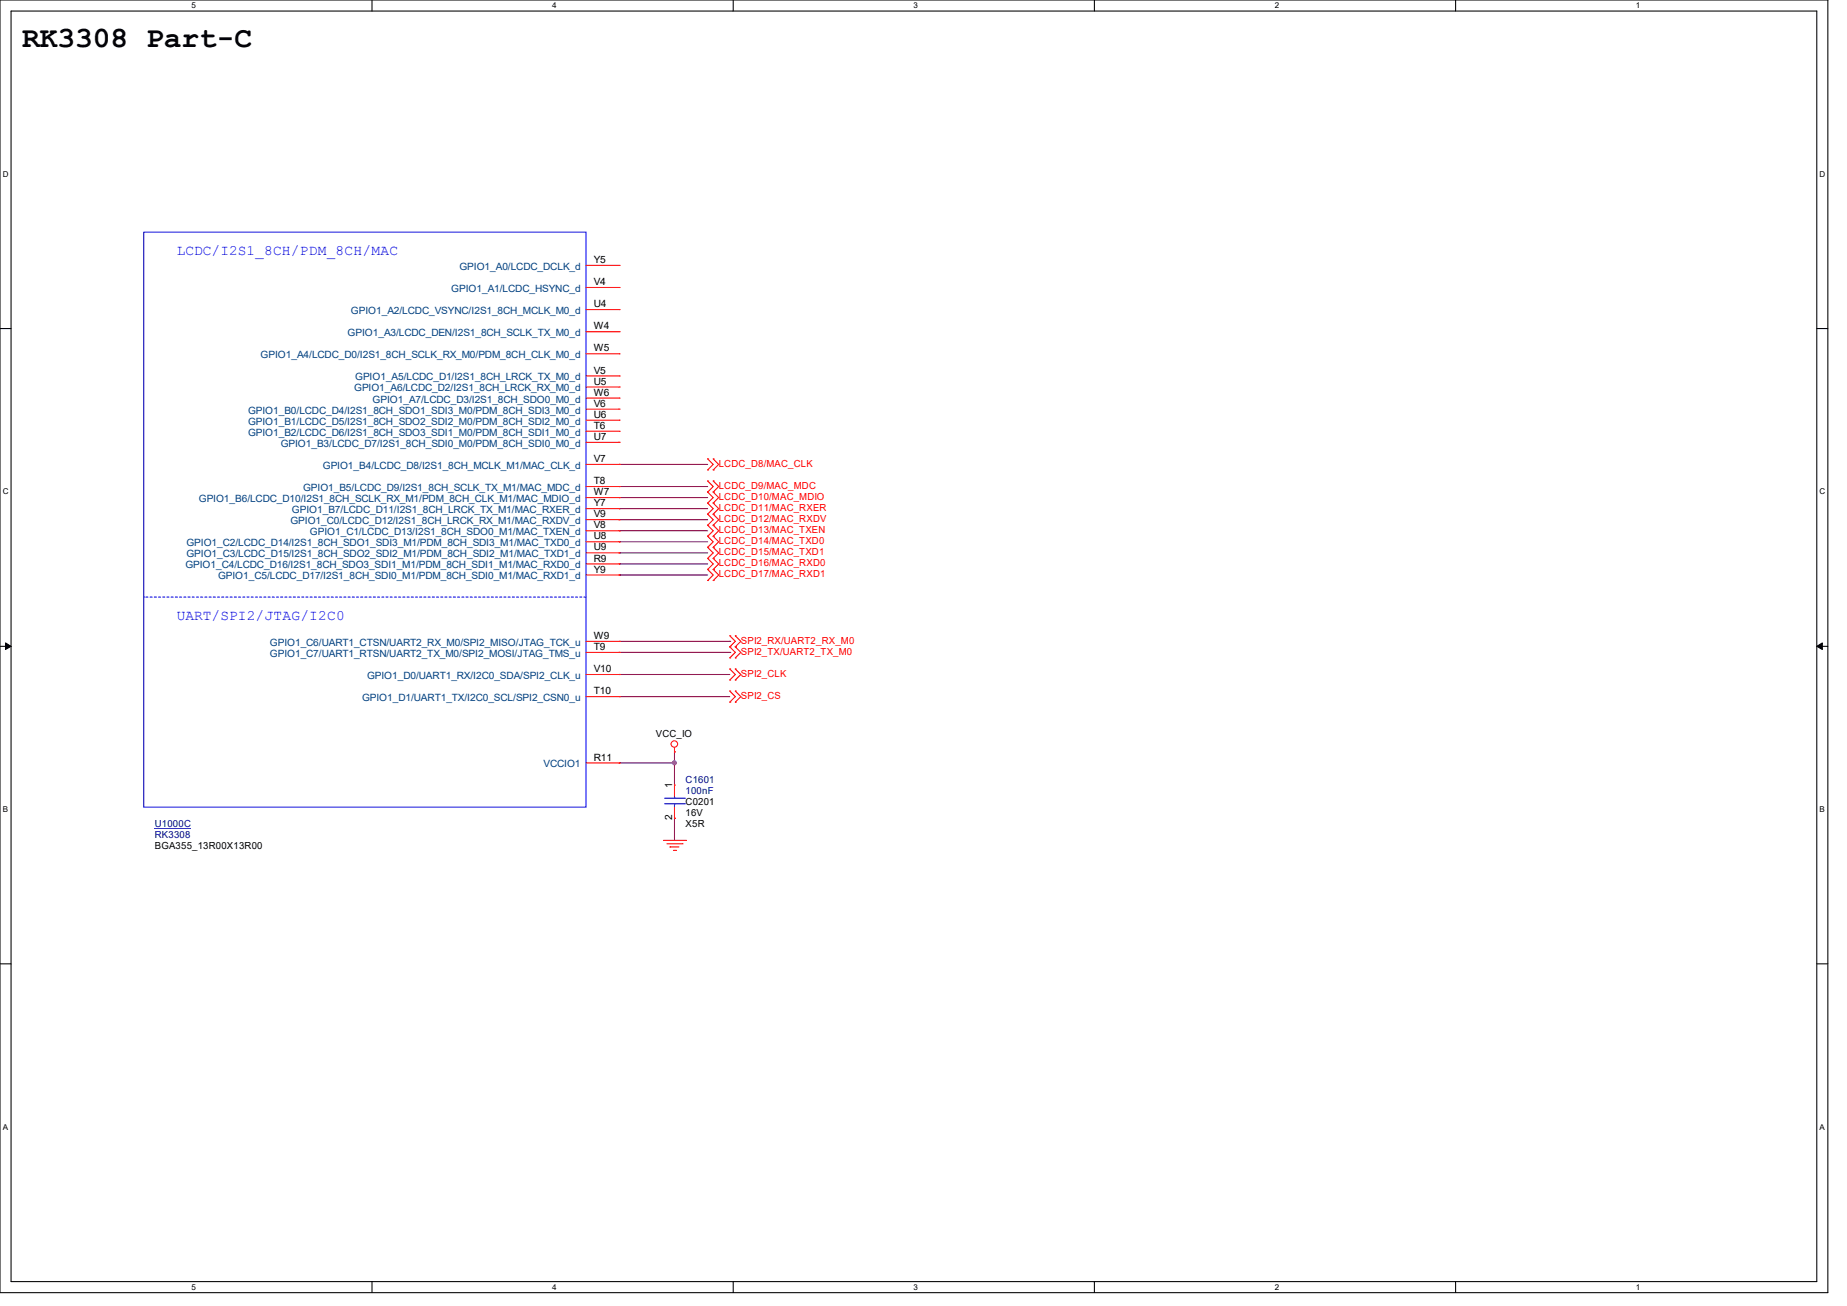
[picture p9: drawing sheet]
<svg xmlns="http://www.w3.org/2000/svg" width="297mm" height="210mm" viewBox="0 0 297 210" stroke-linecap="round" stroke-linejoin="round" font-family="sans-serif">
<defs><g id="words">
<text font-size="4.7" x="3.6" y="7.5">RK3308 Part-C</text>
<g font-size="2.3" fill="#00f">
<text x="28.4" y="41">LCDC/I2S1_8CH/PDM_8CH/MAC</text>
<text x="28.4" y="99.7">UART/SPI2/JTAG/I2C0</text>
</g>
<g font-size="1.6" fill="#004080">
<text x="72.6" y="46.9">GPIO1_A1/LCDC_HSYNC_d</text>
<text x="73.9" y="43.4">GPIO1_A0/LCDC_DCLK_d</text>
<text x="56.4" y="50.5">GPIO1_A2/LCDC_VSYNC/I2S1_8CH_MCLK_M0_d</text>
<text x="41.9" y="57.6">GPIO1_A4/LCDC_D0/I2S1_8CH_SCLK_RX_M0/PDM_8CH_CLK_M0_d</text>
<text x="55.9" y="54.1">GPIO1_A3/LCDC_DEN/I2S1_8CH_SCLK_TX_M0_d</text>
<text x="56.9" y="63">GPIO1_A6/LCDC_D2/I2S1_8CH_LRCK_RX_M0_d</text>
<text x="57.1" y="61.2">GPIO1_A5/LCDC_D1/I2S1_8CH_LRCK_TX_M0_d</text>
<text x="59.9" y="64.7">GPIO1_A7/LCDC_D3/I2S1_8CH_SDO0_M0_d</text>
<text x="39.9" y="66.5">GPIO1_B0/LCDC_D4/I2S1_8CH_SDO1_SDI3_M0/PDM_8CH_SDI3_M0_d</text>
<text x="39.9" y="68.3">GPIO1_B1/LCDC_D5/I2S1_8CH_SDO2_SDI2_M0/PDM_8CH_SDI2_M0_d</text>
<text x="39.9" y="70.1">GPIO1_B2/LCDC_D6/I2S1_8CH_SDO3_SDI1_M0/PDM_8CH_SDI1_M0_d</text>
<text x="45.1" y="71.8">GPIO1_B3/LCDC_D7/I2S1_8CH_SDI0_M0/PDM_8CH_SDI0_M0_d</text>
<text x="51.9" y="75.4">GPIO1_B4/LCDC_D8/I2S1_8CH_MCLK_M1/MAC_CLK_d</text>
<text x="32" y="80.7">GPIO1_B6/LCDC_D10/I2S1_8CH_SCLK_RX_M1/PDM_8CH_CLK_M1/MAC_MDIO_d</text>
<text x="47" y="82.5">GPIO1_B7/LCDC_D11/I2S1_8CH_LRCK_TX_M1/MAC_RXER_d</text>
<text x="48.7" y="79">GPIO1_B5/LCDC_D9/I2S1_8CH_SCLK_TX_M1/MAC_MDC_d</text>
<text x="30" y="87.8">GPIO1_C2/LCDC_D14/I2S1_8CH_SDO1_SDI3_M1/PDM_8CH_SDI3_M1/MAC_TXD0_d</text>
<text x="30" y="89.6">GPIO1_C3/LCDC_D15/I2S1_8CH_SDO2_SDI2_M1/PDM_8CH_SDI2_M1/MAC_TXD1_d</text>
<text x="46.7" y="84.3">GPIO1_C0/LCDC_D12/I2S1_8CH_LRCK_RX_M1/MAC_RXDV_d</text>
<text x="49.8" y="86.1">GPIO1_C1/LCDC_D13/I2S1_8CH_SDO0_M1/MAC_TXEN_d</text>
<text x="29.8" y="91.4">GPIO1_C4/LCDC_D16/I2S1_8CH_SDO3_SDI1_M1/PDM_8CH_SDI1_M1/MAC_RXD0_d</text>
<text x="35.1" y="93.2">GPIO1_C5/LCDC_D17/I2S1_8CH_SDI0_M1/PDM_8CH_SDI0_M1/MAC_RXD1_d</text>
<text x="43.4" y="103.8">GPIO1_C6/UART1_CTSN/UART2_RX_M0/SPI2_MISO/JTAG_TCK_u</text>
<text x="43.4" y="105.6">GPIO1_C7/UART1_RTSN/UART2_TX_M0/SPI2_MOSI/JTAG_TMS_u</text>
<text x="58.2" y="112.7">GPIO1_D1/UART1_TX/I2C0_SCL/SPI2_CSN0_u</text>
<text x="59" y="109.2">GPIO1_D0/UART1_RX/I2C0_SDA/SPI2_CLK_u</text>
<text x="87.4" y="123.4">VCCIO1</text>
</g>
<g font-size="1.6">
<text x="95.5" y="42.3">Y5</text>
<text x="95.5" y="45.8">V4</text>
<text x="95.5" y="49.4">U4</text>
<text x="95.5" y="53">W4</text>
<text x="95.5" y="56.5">W5</text>
<text x="95.5" y="60.1">V5</text>
<text x="95.5" y="61.8">U5</text>
<text x="95.5" y="63.6">W6</text>
<text x="95.5" y="65.4">V6</text>
<text x="95.5" y="67.2">U6</text>
<text x="95.5" y="69">T6</text>
<text x="95.5" y="70.7">U7</text>
<text x="95.5" y="74.3">V7</text>
<text x="95.5" y="77.9">T8</text>
<text x="95.5" y="79.6">W7</text>
<text x="95.5" y="81.4">Y7</text>
<text x="95.5" y="83.2">V9</text>
<text x="95.5" y="85">V8</text>
<text x="95.5" y="86.7">U8</text>
<text x="95.5" y="88.5">U9</text>
<text x="95.5" y="90.3">R9</text>
<text x="95.5" y="92.1">Y9</text>
<text x="95.5" y="102.7">W9</text>
<text x="95.5" y="104.5">T9</text>
<text x="95.5" y="108.1">V10</text>
<text x="95.5" y="111.6">T10</text>
<text x="105.5" y="118.4">VCC_IO</text>
<text x="95.5" y="122.3">R11</text>
<text x="108.1" y="131.9" transform="rotate(-90 108.1 131.9)">2</text>
<text x="108.1" y="126.8" transform="rotate(-90 108.1 126.8)">1</text>
<text x="110.2" y="129.5">C0201</text>
<text x="110.2" y="131.2">16V</text>
<text x="24.9" y="136.6">BGA355_13R00X13R00</text>
<text x="110.2" y="133">X5R</text>
</g>
<g font-size="1.6" fill="#f00">
<text x="115.6" y="75.1">LCDC_D8/MAC_CLK</text>
<text x="115.6" y="83.9">LCDC_D12/MAC_RXDV</text>
<text x="115.6" y="80.4">LCDC_D10/MAC_MDIO</text>
<text x="115.6" y="82.2">LCDC_D11/MAC_RXER</text>
<text x="115.6" y="78.6">LCDC_D9/MAC_MDC</text>
<text x="115.6" y="87.5">LCDC_D14/MAC_TXD0</text>
<text x="115.6" y="85.7">LCDC_D13/MAC_TXEN</text>
<text x="115.6" y="89.3">LCDC_D15/MAC_TXD1</text>
<text x="115.6" y="92.8">LCDC_D17/MAC_RXD1</text>
<text x="115.6" y="91.1">LCDC_D16/MAC_RXD0</text>
<text x="119.1" y="103.5">SPI2_RX/UART2_RX_M0</text>
<text x="119.1" y="105.3">SPI2_TX/UART2_TX_M0</text>
<text x="119.1" y="108.8">SPI2_CLK</text>
<text x="119.1" y="112.4">SPI2_CS</text>
</g>
<g font-size="1.6" fill="#000080">
<text x="110.2" y="125.9">C1601</text>
<text x="110.2" y="127.7">100nF</text>
<text x="24.9" y="133">U1000C</text>
<text x="24.9" y="134.8">RK3308</text>
</g>
<g font-size="1.3">
<text x="30.8" y="1.3">5</text>
<text x="88.8" y="1.3">4</text>
<text x="146.9" y="1.3">3</text>
<text x="205" y="1.3">2</text>
<text x="263.1" y="1.3">1</text>
<text x=".5" y="28.4">D</text>
<text x="292.6" y="28.4">D</text>
<text x=".5" y="79.5">C</text>
<text x="292.6" y="79.5">C</text>
<text x=".5" y="130.6">B</text>
<text x="292.6" y="130.6">B</text>
<text x=".5" y="181.7">A</text>
<text x="292.6" y="181.7">A</text>
<text x="30.8" y="207.4">5</text>
<text x="88.8" y="207.4">4</text>
<text x="146.9" y="207.4">3</text>
<text x="205" y="207.4">2</text>
<text x="263.1" y="207.4">1</text>
</g>
</g></defs>
<path d="M0 0h293.9v207.9h-293.9zM1.8 1.8h290.3v204.3h-290.3z" fill="none" stroke="#000" stroke-width=".17"/>
<g fill="#fff">
<path d="M30.8 .2h.7v1.4h-.7z"/>
<path d="M30.8 206.2h.7v1.4h-.7z"/>
</g>
<path d="M59.8 0v1.8M59.8 206.1v1.8" fill="none" stroke="#000" stroke-width=".17"/>
<g fill="#fff">
<path d="M88.8 .2h.7v1.4h-.7z"/>
<path d="M88.8 206.2h.7v1.4h-.7z"/>
</g>
<path d="M117.9 0v1.8M117.9 206.1v1.8" fill="none" stroke="#000" stroke-width=".17"/>
<g fill="#fff">
<path d="M146.9 .2h.7v1.4h-.7z"/>
<path d="M146.9 206.2h.7v1.4h-.7z"/>
</g>
<path d="M176 0v1.8M176 206.1v1.8" fill="none" stroke="#000" stroke-width=".17"/>
<g fill="#fff">
<path d="M205 .2h.7v1.4h-.7z"/>
<path d="M205 206.2h.7v1.4h-.7z"/>
</g>
<path d="M234.1 0v1.8M234.1 206.1v1.8" fill="none" stroke="#000" stroke-width=".17"/>
<g fill="#fff">
<path d="M263.1 .2h.6v1.4h-.6z"/>
<path d="M263.1 206.2h.6v1.4h-.6z"/>
<path d="M.5 27.3h.9v1.4h-.9z"/>
<path d="M292.6 27.3h.9v1.4h-.9z"/>
<path d="M.5 78.4h.9v1.4h-.9z"/>
<path d="M292.6 78.4h.9v1.4h-.9z"/>
</g>
<path d="M0 52.8h1.8M292.1 52.8h1.8" fill="none" stroke="#000" stroke-width=".17"/>
<g fill="#fff">
<path d="M.5 129.5h.8v1.4h-.8z"/>
<path d="M292.6 129.5h.8v1.4h-.8z"/>
</g>
<path d="M0 103.9h1.8M292.1 103.9h1.8" fill="none" stroke="#000" stroke-width=".17"/>
<path d="M.9 103.4l.9 .5-.9 .5zM292.1 103.9l.9-.5v1z" fill="#000" stroke="#000" stroke-width=".16"/>
<g fill="#fff">
<path d="M.5 180.5h.8v1.4h-.8z"/>
<path d="M292.6 180.5h.8v1.4h-.8z"/>
</g>
<path d="M0 155h1.8M292.1 155h1.8" fill="none" stroke="#000" stroke-width=".17"/>
<g fill="none" stroke="#800040" stroke-width=".17">
<path d="M99.6 74.7h.1M99.6 78.2h.1M99.6 74.7h14.2M99.6 78.2h14.2M99.6 83.6h.1M99.6 92.5h.1M99.6 90.7h.1M99.6 88.9h.1M99.6 87.1h.1M99.6 85.3h.1M99.6 80h.1M99.6 81.8h.1"/>
<path d="M99.6 83.6h14.2M99.6 92.5h14.2M99.6 90.7h14.2M99.6 88.9h14.2M99.6 87.1h14.2M99.6 85.3h14.2M99.6 80h14.2M99.6 81.8h14.2M99.6 112h.1M99.6 108.5h.1M99.6 103.1h17.7M99.6 112h17.7"/>
<path d="M99.6 108.5h17.7M99.6 104.9h17.7M117.3 103.1h.1M117.3 104.9h.1M99.6 122.7h.1M99.6 122.7h8.9M108.5 120.9h.1M108.5 131.6h.1M108.5 122.7h.1M108.5 120.9v5.3M108.5 131.6v3.5"/>
</g>
<circle cx="108.4" cy="122.7" r=".32" fill="#f0f" stroke="#f0f" stroke-width=".17"/>
<g fill="none" stroke="#f00" stroke-width=".17">
<path d="M94.2 42.7h5.4M94.2 46.2h5.4M94.2 49.8h5.4M94.2 53.3h5.4M94.2 56.9h5.4M99.6 42.7h.1M99.6 46.2h.1M99.6 49.8h.1M99.6 53.3h.1M99.6 56.9h.1M94.2 60.5h5.4M94.2 62.2h5.4"/>
<path d="M94.2 64h5.4M94.2 65.8h5.4M94.2 67.6h5.4M94.2 69.3h5.4M94.2 71.1h5.4M94.2 74.7h5.4M94.2 78.2h5.4M99.6 60.5h.1M99.6 62.2h.1M99.6 64h.1M99.6 65.8h.1M99.6 67.6h.1"/>
<path d="M99.6 69.3h.1M99.6 71.1h.1M99.6 74.7h.1M99.6 78.2h.1M113.8 75.6h.1M113.8 73.8h.1M113.8 79.1h.1M113.8 77.3h.1M113.8 73.8l.9 .9-.9 .9M113.8 79.1l.9 .9-.9 .9M113.8 77.3l.9 .9-.9 .9M114.7 75.6h.1"/>
<path d="M114.7 73.8h.1M114.7 79.1h.1M114.7 77.3h.1M114.7 73.8l.9 .9-.9 .9M114.7 79.1l.9 .9-.9 .9M114.7 77.3l.9 .9-.9 .9M94.2 80h5.4M94.2 81.8h5.4M94.2 83.6h5.4M94.2 85.3h5.4M94.2 87.1h5.4M94.2 88.9h5.4"/>
<path d="M94.2 90.7h5.4M94.2 92.5h5.4M99.6 80h.1M99.6 81.8h.1M99.6 83.6h.1M99.6 85.3h.1M99.6 87.1h.1M99.6 88.9h.1M99.6 90.7h.1M99.6 92.5h.1M113.8 84.5h.1M113.8 82.7h.1"/>
<path d="M113.8 88h.1M113.8 86.2h.1M113.8 93.3h.1M113.8 91.6h.1M113.8 89.8h.1M113.8 80.9h.1M113.8 82.7l.9 .9-.9 .9M113.8 86.2l.9 .9-.9 .9M113.8 84.5l.9 .8-.9 .9M113.8 91.6l.9 .9-.9 .8M113.8 89.8l.9 .9-.9 .9M113.8 88l.9 .9-.9 .9"/>
<path d="M113.8 80.9l.9 .9-.9 .9M114.7 84.5h.1M114.7 82.7h.1M114.7 88h.1M114.7 86.2h.1M114.7 93.3h.1M114.7 91.6h.1M114.7 89.8h.1M114.7 80.9h.1M114.7 82.7l.9 .9-.9 .9M114.7 86.2l.9 .9-.9 .9M114.7 84.5l.9 .8-.9 .9"/>
<path d="M114.7 91.6l.9 .9-.9 .8M114.7 89.8l.9 .9-.9 .9M114.7 88l.9 .9-.9 .9M114.7 80.9l.9 .9-.9 .9M94.2 103.1h5.4M94.2 104.9h5.4M94.2 108.5h5.4M94.2 112h5.4M99.6 103.1h.1M99.6 104.9h.1M99.6 108.5h.1M99.6 112h.1"/>
<path d="M117.3 104h.1M117.3 102.2h.1M117.3 105.8h.1M117.3 109.3h.1M117.3 107.6h.1M117.3 112.9h.1M117.3 111.1h.1M117.3 102.2l.9 .9-.9 .9M117.3 104l.9 .9-.9 .9M117.3 107.6l.9 .9-.9 .8M117.3 111.1l.9 .9-.9 .9M118.2 104h.1"/>
<path d="M118.2 102.2h.1M118.2 105.8h.1M118.2 109.3h.1M118.2 107.6h.1M118.2 112.9h.1M118.2 111.1h.1M118.2 102.2l.9 .9-.9 .9M118.2 104l.9 .9-.9 .9M118.2 107.6l.9 .9-.9 .8M118.2 111.1l.9 .9-.9 .9M94.2 122.7h5.4M99.6 122.7h.1"/>
<path d="M106.7 135.1h3.5M107.2 135.7h2.5M107.7 136.2h.1M107.7 136.2h1.5M108.3 136.7h.3M108.5 120.9h.1M108.5 126.2h.1M108.5 131.6h.1M108.5 120.2v.7M108.5 126.2v1.8M108.5 129.8v1.8M108.6 136.7h.1"/>
<path d="M109.7 135.7h.1M110.2 135.1h.1"/>
<circle cx="108.4" cy="119.6" r=".52"/>
</g>
<path d="M23.1 37.3h71.1v92.5h-71.1zM106.8 129.2h3.3M106.8 128.4h3.3M108.5 128.4h.1M108.5 129.2h.1M108.5 128v.4M108.5 129.2v.6M110.1 129.2h.1M110.1 128.4h.1" fill="none" stroke="#00f" stroke-width=".17"/>
<path d="M23.1 96h.1M94.2 96h-71.1" fill="none" stroke="#00f" stroke-width=".17" stroke-dasharray=".3 .3"/>
<path d="M24.9 133.2h5.8" fill="none" stroke="#000080" stroke-width=".16"/>
<use href="#words"/>
</svg>
